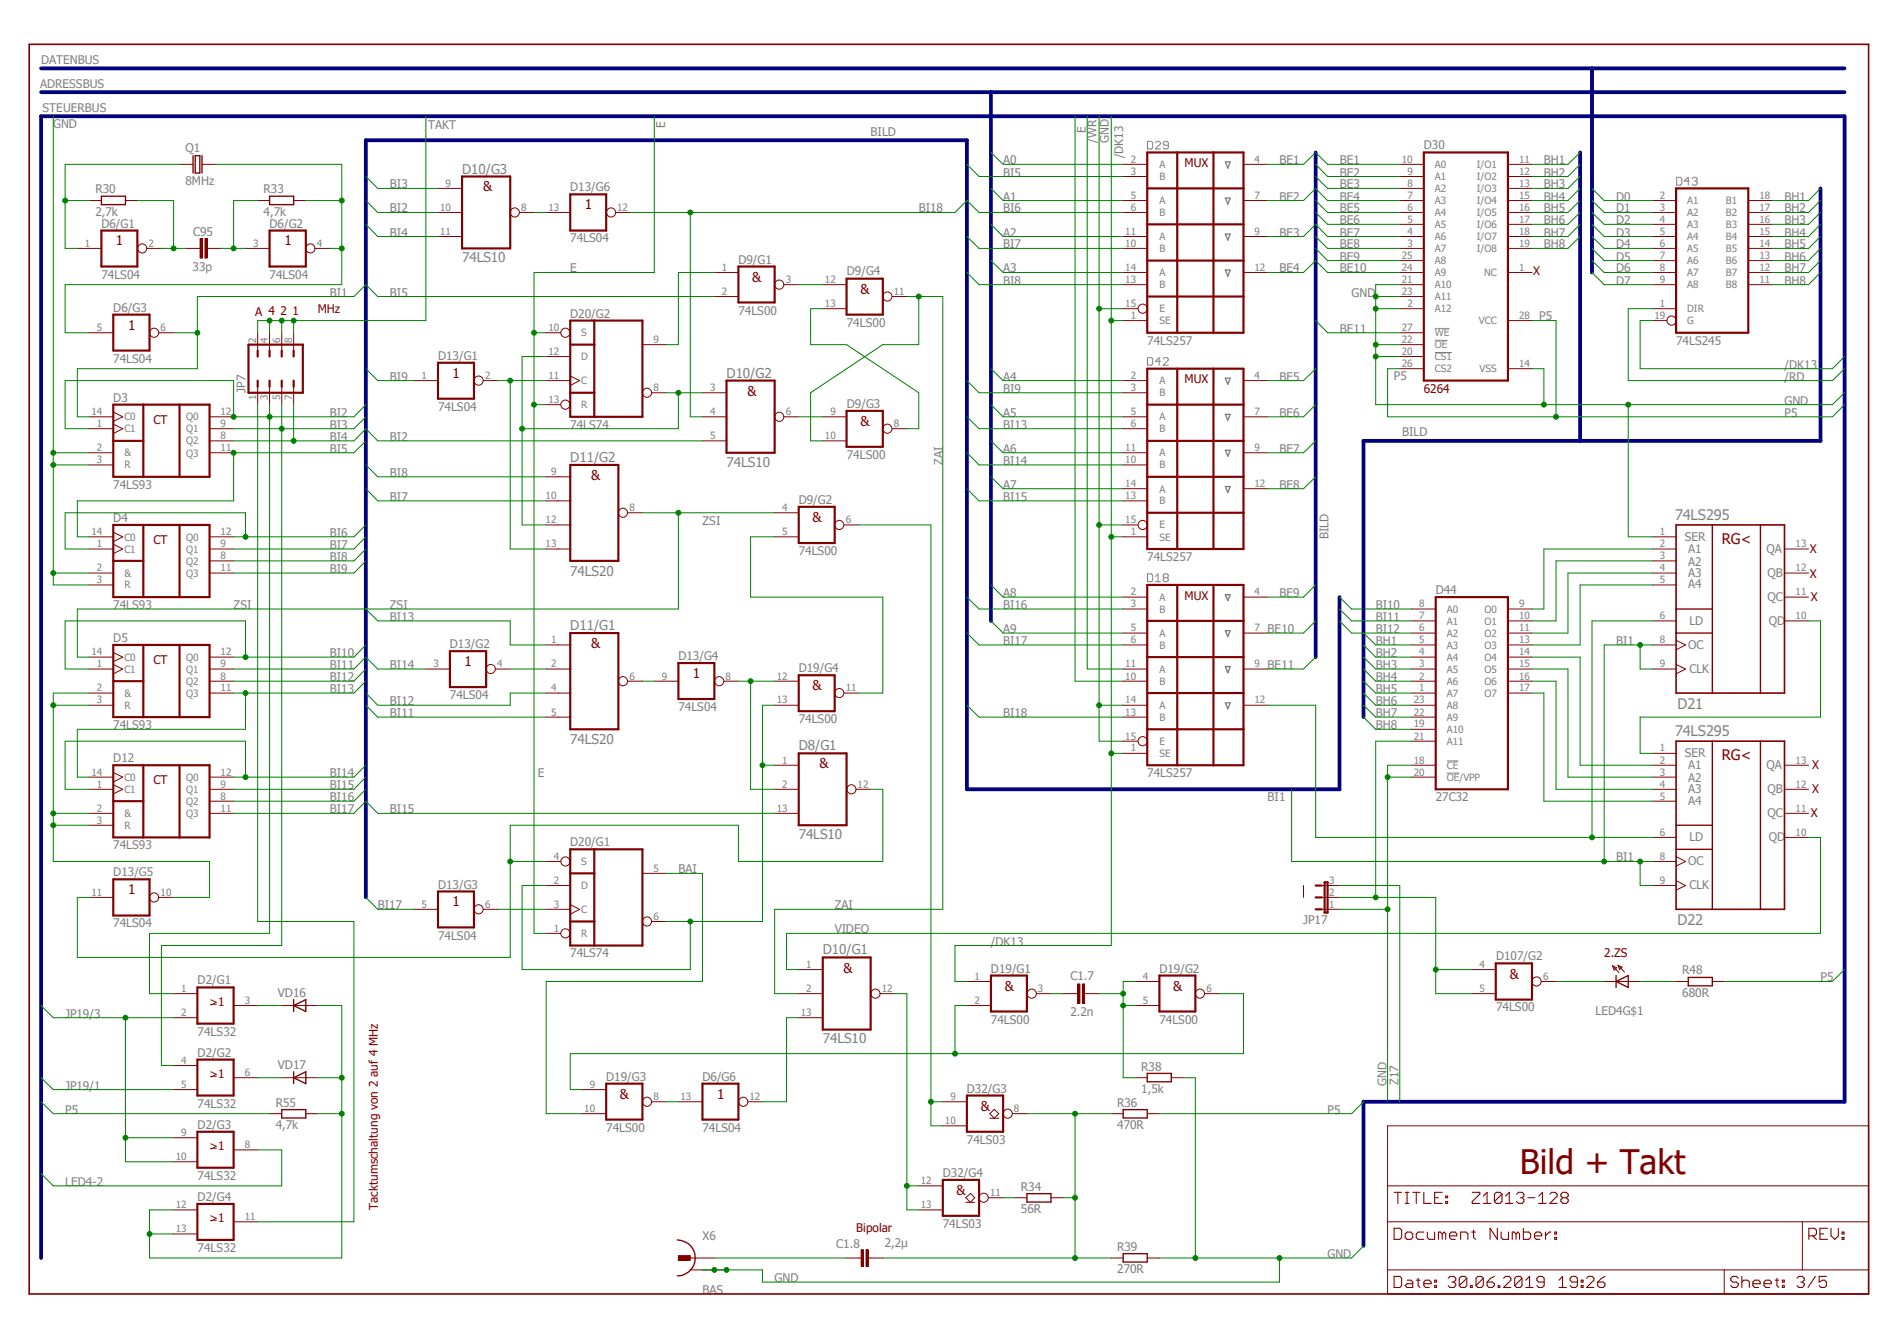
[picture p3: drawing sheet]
<svg xmlns="http://www.w3.org/2000/svg" width="297mm" height="210mm" viewBox="0 0 297 210" stroke-linecap="round" stroke-linejoin="round" font-family="sans-serif">
<defs><g id="words">
<text font-size="5.3" fill="#800000" x="238" y="183.8">Bild + Takt</text>
<g font-size="2.3" fill="#808080">
<text x="262.3" y="81.4">74LS295</text>
<text x="262.6" y="111">D21</text>
<text x="262.3" y="115.3">74LS295</text>
<text x="262.6" y="144.9">D22</text>
</g>
<g font-size="2.3" fill="#800000">
<text x="269.6" y="85.2">RG&lt;</text>
<text x="269.6" y="119.1">RG&lt;</text>
</g>
<g font-size="2.1" fill="#808080">
<text x="72.3" y="27.2">D10/G3</text>
<text x="72.3" y="41.1">74LS10</text>
<text x="113.7" y="59.1">D10/G2</text>
<text x="89.3" y="72.3">D11/G2</text>
<text x="113.7" y="73.1">74LS10</text>
<text x="89.3" y="90.2">74LS20</text>
<text x="89.3" y="98.7">D11/G1</text>
<text x="89.3" y="116.5">74LS20</text>
<text x="125.1" y="117.5">D8/G1</text>
<text x="125.1" y="131.4">74LS10</text>
<text x="128.8" y="149.5">D10/G1</text>
<text x="128.8" y="163.4">74LS10</text>
</g>
<g font-size="2.1" fill="#800000">
<text x="75.6" y="30">&amp;</text>
<text x="91.6" y="32.8">1</text>
<text x="18.2" y="38.4">1</text>
<text x="44.5" y="38.4">1</text>
<text x="117.8" y="44.1">&amp;</text>
<text x="134.7" y="46">&amp;</text>
<text x="20.1" y="51.6">1</text>
<text x="70.9" y="59.1">1</text>
<text x="117.1" y="62">&amp;</text>
<text x="134.7" y="66.7">&amp;</text>
<text x="92.6" y="75.1">&amp;</text>
<text x="127.2" y="81.7">&amp;</text>
<text x="92.6" y="101.5">&amp;</text>
<text x="72.7" y="104.3">1</text>
<text x="108.5" y="106.2">1</text>
<text x="127.2" y="108.1">&amp;</text>
<text x="128.3" y="120.3">&amp;</text>
<text x="20.1" y="140.1">1</text>
<text x="70.9" y="141.9">1</text>
<text x="132.1" y="152.3">&amp;</text>
<text x="157.3" y="155.2">&amp;</text>
<text x="183.7" y="155.2">&amp;</text>
<text x="236.4" y="153.2">&amp;</text>
<text x="97.1" y="172.1">&amp;</text>
<text x="112.3" y="172.1">1</text>
<text x="153.5" y="173.9">&amp;</text>
<text x="149.8" y="187.1">&amp;</text>
</g>
<g font-size="1.9" fill="#808080">
<text x="6.4" y="9.9">DATENBUS</text>
<text x="6.3" y="13.7">ADRESSBUS</text>
<text x="6.6" y="17.5">STEUERBUS</text>
<text x="8.3" y="20.1">GND</text>
<text x="29" y="23.9">Q1</text>
<text x="67.1" y="20.3">TAKT</text>
<text x="104.1" y="20.1" transform="rotate(-90 104.1 20.1)">E</text>
<text x="136.3" y="21.3">BILD</text>
<text x="170" y="20.9" transform="rotate(-90 170 20.9)">E</text>
<text x="171.7" y="22.4" transform="rotate(-90 171.7 22.4)">/WR</text>
<text x="173.6" y="22.4" transform="rotate(-90 173.6 22.4)">GND</text>
<text x="222.9" y="23.4">D30</text>
<text x="29" y="29">8MHz</text>
<text x="61" y="29.5">BI3</text>
<text x="89.3" y="30">D13/G6</text>
<text x="157.1" y="27.6">BI5</text>
<text x="157.1" y="25.7">A0</text>
<text x="175.8" y="24.8" transform="rotate(-90 175.8 24.8)">/DK13</text>
<text x="200.3" y="25.7">BE1</text>
<text x="209.8" y="27.6">BE2</text>
<text x="209.8" y="29.5">BE3</text>
<text x="209.8" y="25.7">BE1</text>
<text x="241.7" y="25.7">BH1</text>
<text x="241.7" y="27.6">BH2</text>
<text x="241.7" y="29.5">BH3</text>
<text x="14.9" y="33.8">2,7k</text>
<text x="14.9" y="30.3">R30</text>
<text x="15.9" y="35.6">D6/G1</text>
<text x="41.3" y="30.3">R33</text>
<text x="41.3" y="33.8">4,7k</text>
<text x="42.2" y="35.6">D6/G2</text>
<text x="61" y="33.3">BI2</text>
<text x="143.8" y="33.3">BI18</text>
<text x="157.1" y="33.3">BI6</text>
<text x="157.1" y="31.4">A1</text>
<text x="200.3" y="31.4">BE2</text>
<text x="209.8" y="31.4">BE4</text>
<text x="209.8" y="33.3">BE5</text>
<text x="209.8" y="35.1">BE6</text>
<text x="241.7" y="31.4">BH4</text>
<text x="241.7" y="33.3">BH5</text>
<text x="241.7" y="35.1">BH6</text>
<text x="253" y="31.4">D0</text>
<text x="253" y="33.3">D1</text>
<text x="253" y="35.1">D2</text>
<text x="279.4" y="31.4">BH1</text>
<text x="279.4" y="33.3">BH2</text>
<text x="279.4" y="35.1">BH3</text>
<text x="30.2" y="37">C95</text>
<text x="61" y="37">BI4</text>
<text x="89.3" y="38">74LS04</text>
<text x="115.6" y="41.3">D9/G1</text>
<text x="157.1" y="38.9">BI7</text>
<text x="157.1" y="37">A2</text>
<text x="200.3" y="37">BE3</text>
<text x="209.8" y="37">BE7</text>
<text x="209.8" y="38.9">BE8</text>
<text x="209.8" y="40.8">BE9</text>
<text x="241.7" y="37">BH7</text>
<text x="241.7" y="38.9">BH8</text>
<text x="253" y="37">D3</text>
<text x="253" y="38.9">D4</text>
<text x="253" y="40.8">D5</text>
<text x="279.4" y="37">BH4</text>
<text x="279.4" y="38.9">BH5</text>
<text x="279.4" y="40.8">BH6</text>
<text x="15.9" y="43.6">74LS04</text>
<text x="30.1" y="42.4">33p</text>
<text x="42.2" y="43.6">74LS04</text>
<text x="51.6" y="46.4">BI1</text>
<text x="61" y="46.4">BI5</text>
<text x="89.3" y="42.7">E</text>
<text x="132.6" y="43.1">D9/G4</text>
<text x="157.1" y="44.6">BI8</text>
<text x="157.1" y="42.7">A3</text>
<text x="200.3" y="42.7">BE4</text>
<text x="209.8" y="42.7">BE10</text>
<text x="211.6" y="46.4">GND</text>
<text x="253" y="42.7">D6</text>
<text x="253" y="44.6">D7</text>
<text x="279.4" y="42.7">BH7</text>
<text x="279.4" y="44.6">BH8</text>
<text x="17.7" y="48.8">D6/G3</text>
<text x="89.3" y="49.7">D20/G2</text>
<text x="115.6" y="49.3">74LS00</text>
<text x="132.6" y="51.1">74LS00</text>
<text x="179.6" y="54">74LS257</text>
<text x="209.8" y="52.1">BE11</text>
<text x="241" y="50">P5</text>
<text x="262.4" y="54">74LS245</text>
<text x="17.7" y="56.8">74LS04</text>
<text x="61" y="59.6">BI9</text>
<text x="68.6" y="56.3">D13/G1</text>
<text x="157.1" y="59.6">A4</text>
<text x="200.3" y="59.6">BE5</text>
<text x="218.2" y="59.4">P5</text>
<text x="279.4" y="57.7">/DK13</text>
<text x="279.4" y="59.6">/RD</text>
<text x="17.7" y="62.9">D3</text>
<text x="38.4" y="61.5" transform="rotate(-90 38.4 61.5)">JP7</text>
<text x="51.6" y="65.3">BI2</text>
<text x="68.6" y="64.3">74LS04</text>
<text x="132.6" y="63.8">D9/G3</text>
<text x="157.1" y="61.5">BI9</text>
<text x="157.1" y="65.3">A5</text>
<text x="200.3" y="65.3">BE6</text>
<text x="279.4" y="63.4">GND</text>
<text x="279.4" y="65.3">P5</text>
<text x="51.6" y="67.1">BI3</text>
<text x="51.6" y="69">BI4</text>
<text x="51.6" y="70.9">BI5</text>
<text x="61" y="69">BI2</text>
<text x="89.3" y="67.1">74LS74</text>
<text x="132.6" y="71.8">74LS00</text>
<text x="157.1" y="67.1">BI13</text>
<text x="157.1" y="70.9">A6</text>
<text x="200.3" y="70.9">BE7</text>
<text x="219.5" y="68.3">BILD</text>
<text x="17.7" y="76.6">74LS93</text>
<text x="61" y="74.7">BI8</text>
<text x="147.6" y="72.8" transform="rotate(-90 147.6 72.8)">ZAI</text>
<text x="157.1" y="72.8">BI14</text>
<text x="157.1" y="76.6">A7</text>
<text x="200.3" y="76.6">BE8</text>
<text x="17.7" y="81.7">D4</text>
<text x="61" y="78.4">BI7</text>
<text x="110" y="82.2">ZSI</text>
<text x="125.1" y="78.9">D9/G2</text>
<text x="157.1" y="78.4">BI15</text>
<text x="51.6" y="84.1">BI6</text>
<text x="51.6" y="86">BI7</text>
<text x="51.6" y="87.8">BI8</text>
<text x="51.6" y="89.7">BI9</text>
<text x="125.1" y="86.9">74LS00</text>
<text x="179.6" y="87.8">74LS257</text>
<text x="208" y="84.5" transform="rotate(-90 208 84.5)">BILD</text>
<text x="263.8" y="84.7">SER</text>
<text x="264.3" y="86.5">A1</text>
<text x="264.3" y="88.6">A2</text>
<text x="276.6" y="86.5">QA</text>
<text x="17.7" y="95.4">74LS93</text>
<text x="36.6" y="95.4">ZSI</text>
<text x="61.1" y="95.4">ZSI</text>
<text x="157.1" y="95.4">BI16</text>
<text x="157.1" y="93.5">A8</text>
<text x="200.3" y="93.5">BE9</text>
<text x="215.4" y="95.4">BI10</text>
<text x="224.8" y="93">D44</text>
<text x="264.3" y="90.3">A3</text>
<text x="264.3" y="92.2">A4</text>
<text x="276.7" y="90.3">QB</text>
<text x="276.7" y="94.1">QC</text>
<text x="17.7" y="100.5">D5</text>
<text x="61" y="97.3">BI13</text>
<text x="70.4" y="101.5">D13/G2</text>
<text x="157.1" y="101">BI17</text>
<text x="157.1" y="99.1">A9</text>
<text x="198.5" y="99.1">BE10</text>
<text x="215.4" y="97.3">BI11</text>
<text x="215.4" y="99.1">BI12</text>
<text x="215.4" y="101">BH1</text>
<text x="253" y="101">BI1</text>
<text x="264.3" y="101.6">OC</text>
<text x="264.5" y="97.8">LD</text>
<text x="276.9" y="97.8">QD</text>
<text x="51.6" y="102.9">BI10</text>
<text x="51.6" y="104.8">BI11</text>
<text x="51.6" y="106.7">BI12</text>
<text x="61" y="104.8">BI14</text>
<text x="106.2" y="103.4">D13/G4</text>
<text x="125.1" y="105.2">D19/G4</text>
<text x="198.5" y="104.8">BE11</text>
<text x="215.4" y="102.9">BH2</text>
<text x="215.4" y="104.8">BH3</text>
<text x="215.4" y="106.7">BH4</text>
<text x="264.5" y="105.4">CLK</text>
<text x="51.6" y="108.5">BI13</text>
<text x="61" y="112.3">BI11</text>
<text x="61" y="110.4">BI12</text>
<text x="70.4" y="109.5">74LS04</text>
<text x="106.2" y="111.4">74LS04</text>
<text x="125.1" y="113.2">74LS00</text>
<text x="157.1" y="112.3">BI18</text>
<text x="215.4" y="108.5">BH5</text>
<text x="215.4" y="110.4">BH6</text>
<text x="215.4" y="112.3">BH7</text>
<text x="17.7" y="114.2">74LS93</text>
<text x="17.7" y="119.4">D12</text>
<text x="215.4" y="114.2">BH8</text>
<text x="263.8" y="118.5">SER</text>
<text x="51.6" y="121.7">BI14</text>
<text x="51.6" y="123.6">BI15</text>
<text x="51.6" y="125.5">BI16</text>
<text x="84.2" y="121.7">E</text>
<text x="179.6" y="121.7">74LS257</text>
<text x="198.5" y="125.5">BI1</text>
<text x="224.8" y="125.5">27C32</text>
<text x="264.3" y="120.4">A1</text>
<text x="264.3" y="122.5">A2</text>
<text x="264.3" y="124.2">A3</text>
<text x="276.6" y="120.4">QA</text>
<text x="276.7" y="124.2">QB</text>
<text x="51.6" y="127.4">BI17</text>
<text x="61" y="127.4">BI15</text>
<text x="264.3" y="126.1">A4</text>
<text x="264.5" y="131.7">LD</text>
<text x="276.7" y="127.9">QC</text>
<text x="276.9" y="131.7">QD</text>
<text x="17.7" y="133">74LS93</text>
<text x="17.7" y="137.2">D13/G5</text>
<text x="89.3" y="132.5">D20/G1</text>
<text x="106.2" y="136.8">BAI</text>
<text x="253" y="134.9">BI1</text>
<text x="264.3" y="135.5">OC</text>
<text x="59.1" y="142.4">BI17</text>
<text x="68.6" y="139.1">D13/G3</text>
<text x="130.7" y="142.4">ZAI</text>
<text x="264.5" y="139.2">CLK</text>
<text x="17.7" y="145.2">74LS04</text>
<text x="68.6" y="147.2">74LS04</text>
<text x="89.3" y="149.9">74LS74</text>
<text x="130.7" y="146.2">VIDEO</text>
<text x="155.2" y="148.1">/DK13</text>
<text x="204" y="144.7">JP17</text>
<text x="30.9" y="154.2">D2/G1</text>
<text x="155.2" y="152.3">D19/G1</text>
<text x="167.6" y="153.5">C1.7</text>
<text x="181.5" y="152.3">D19/G2</text>
<text x="234.2" y="150.4">D107/G2</text>
<text x="263.4" y="152.6">R48</text>
<text x="285" y="153.7">P5</text>
<text x="10.2" y="159.4">JP19/3</text>
<text x="43.5" y="156.2">VD16</text>
<text x="155.2" y="160.3">74LS00</text>
<text x="167.6" y="159.1">2.2n</text>
<text x="181.5" y="160.3">74LS00</text>
<text x="234.2" y="158.4">74LS00</text>
<text x="249.8" y="159">LED4G$1</text>
<text x="263.4" y="156.2">680R</text>
<text x="30.9" y="162.2">74LS32</text>
<text x="30.9" y="165.5">D2/G2</text>
<text x="43.5" y="167.5">VD17</text>
<text x="178.7" y="167.7">R38</text>
<text x="10.2" y="170.6">JP19/1</text>
<text x="30.9" y="173.5">74LS32</text>
<text x="43.2" y="173.3">R55</text>
<text x="94.9" y="169.2">D19/G3</text>
<text x="110" y="169.2">D6/G6</text>
<text x="151.4" y="171.1">D32/G3</text>
<text x="174.9" y="173.3">R36</text>
<text x="178.7" y="171.2">1,5k</text>
<text x="217.1" y="170.1" transform="rotate(-90 217.1 170.1)">GND</text>
<text x="218.9" y="169.9" transform="rotate(-90 218.9 169.9)">Z17</text>
<text x="10.2" y="174.4">P5</text>
<text x="30.9" y="176.8">D2/G3</text>
<text x="43.2" y="176.9">4,7k</text>
<text x="94.9" y="177.2">74LS00</text>
<text x="110" y="177.2">74LS04</text>
<text x="151.4" y="179.1">74LS03</text>
<text x="174.9" y="176.9">470R</text>
<text x="207.9" y="174.4">P5</text>
<text x="10.2" y="185.7">LED4-2</text>
<text x="30.9" y="184.8">74LS32</text>
<text x="147.6" y="184.3">D32/G4</text>
<text x="30.9" y="188.1">D2/G4</text>
<text x="159.9" y="190">56R</text>
<text x="159.9" y="186.5">R34</text>
<text x="30.9" y="196">74LS32</text>
<text x="110" y="194.2">X6</text>
<text x="130.9" y="195.5">C1.8</text>
<text x="138.5" y="195.3">2,2µ</text>
<text x="147.6" y="192.3">74LS03</text>
<text x="174.9" y="195.9">R39</text>
<text x="207.9" y="197">GND</text>
<text x="110" y="202.6">BAS</text>
<text x="121.3" y="200.8">GND</text>
<text x="174.9" y="199.4">270R</text>
</g>
<g font-size="1.9" fill="#800000">
<text x="185.5" y="26.1">MUX</text>
<text x="240" y="43.1">X</text>
<text x="40" y="49.4">A 4</text>
<text x="43.9" y="49.3">2</text>
<text x="45.8" y="49.3">1</text>
<text x="49.7" y="49.1">MHz</text>
<text x="185.5" y="60">MUX</text>
<text x="222.9" y="61.5">6264</text>
<text x="24" y="66.4">CT</text>
<text x="24" y="85.2">CT</text>
<text x="283.3" y="86.5">X</text>
<text x="185.5" y="93.9">MUX</text>
<text x="283.3" y="90.5">X</text>
<text x="283.5" y="94.1">X</text>
<text x="24" y="104.1">CT</text>
<text x="24" y="122.9">CT</text>
<text x="283.7" y="120.4">X</text>
<text x="283.7" y="124.2">X</text>
<text x="283.5" y="127.9">X</text>
<text x="251.2" y="149.9">2.ZS</text>
<text x="32.8" y="157.5">&gt;1</text>
<text x="33" y="157.1">_</text>
<text x="32.8" y="168.8">&gt;1</text>
<text x="33" y="168.4">_</text>
<text x="33" y="179.7">_</text>
<text x="32.8" y="180.1">&gt;1</text>
<text x="32.8" y="191.3">&gt;1</text>
<text x="33" y="191">_</text>
<text x="59.1" y="189.5" transform="rotate(-90 59.1 189.5)">Tacktumschaltung von 2 auf 4 MHz</text>
<text x="134.1" y="192.9">Bipolar</text>
</g>
<g font-size="1.6" fill="#808080">
<text x="69.8" y="29.3">9</text>
<text x="177" y="25.5">2</text>
<text x="177" y="27.3">3</text>
<text x="181.5" y="26.3">A</text>
<text x="181.5" y="28.2">B</text>
<text x="196.4" y="25.5">4</text>
<text x="219.5" y="25.5">10</text>
<text x="220.3" y="27.3">9</text>
<text x="220.3" y="29.3">8</text>
<text x="224.7" y="26.3">A0</text>
<text x="224.7" y="28.2">A1</text>
<text x="231.2" y="26.3">I/O1</text>
<text x="231.2" y="28.2">I/O2</text>
<text x="237.8" y="25.5">11</text>
<text x="237.8" y="27.3">12</text>
<text x="237.8" y="29.3">13</text>
<text x="68.9" y="33">10</text>
<text x="81.6" y="33">8</text>
<text x="85.9" y="33">13</text>
<text x="96.6" y="33">12</text>
<text x="177" y="31.1">5</text>
<text x="177" y="33">6</text>
<text x="181.5" y="33.8">B</text>
<text x="181.5" y="32">A</text>
<text x="196.4" y="31.1">7</text>
<text x="220.3" y="31.1">7</text>
<text x="220.3" y="33">6</text>
<text x="220.3" y="34.9">5</text>
<text x="224.7" y="30.1">A2</text>
<text x="224.7" y="32">A3</text>
<text x="224.7" y="33.8">A4</text>
<text x="224.7" y="35.7">A5</text>
<text x="231.2" y="30.1">I/O3</text>
<text x="231.2" y="32">I/O4</text>
<text x="231.2" y="33.9">I/O5</text>
<text x="231.2" y="35.7">I/O6</text>
<text x="237.8" y="31.1">15</text>
<text x="237.8" y="33">16</text>
<text x="237.8" y="34.9">17</text>
<text x="259.9" y="31.1">2</text>
<text x="259.9" y="33">3</text>
<text x="259.9" y="34.9">4</text>
<text x="264.2" y="32">A1</text>
<text x="264.2" y="33.8">A2</text>
<text x="264.2" y="35.7">A3</text>
<text x="270.2" y="35.7">B3</text>
<text x="270.2" y="33.9">B2</text>
<text x="270.2" y="32">B1</text>
<text x="275.5" y="34.9">16</text>
<text x="275.5" y="33">17</text>
<text x="275.5" y="31.1">18</text>
<text x="13.3" y="38.7">1</text>
<text x="23.2" y="38.7">2</text>
<text x="39.6" y="38.7">3</text>
<text x="49.6" y="38.7">4</text>
<text x="68.9" y="36.8">11</text>
<text x="176.2" y="38.7">10</text>
<text x="176.2" y="36.8">11</text>
<text x="181.5" y="39.5">B</text>
<text x="181.5" y="37.6">A</text>
<text x="196.4" y="36.8">9</text>
<text x="219.5" y="40.6">25</text>
<text x="220.3" y="36.8">4</text>
<text x="220.3" y="38.7">3</text>
<text x="224.7" y="37.6">A6</text>
<text x="224.7" y="39.5">A7</text>
<text x="224.7" y="41.4">A8</text>
<text x="231.2" y="37.6">I/O7</text>
<text x="231.2" y="39.5">I/O8</text>
<text x="237.8" y="36.8">18</text>
<text x="237.8" y="38.7">19</text>
<text x="259.9" y="36.8">5</text>
<text x="259.9" y="38.7">6</text>
<text x="259.9" y="40.6">7</text>
<text x="264.2" y="37.6">A4</text>
<text x="264.2" y="39.5">A5</text>
<text x="264.2" y="41.4">A6</text>
<text x="270.2" y="41.4">B6</text>
<text x="270.2" y="39.5">B5</text>
<text x="270.2" y="37.6">B4</text>
<text x="275.5" y="40.6">13</text>
<text x="275.5" y="38.7">14</text>
<text x="275.5" y="36.8">15</text>
<text x="113" y="42.4">1</text>
<text x="113" y="46.2">2</text>
<text x="123" y="44.3">3</text>
<text x="129.2" y="44.3">12</text>
<text x="140" y="46.2">11</text>
<text x="176.2" y="44.3">13</text>
<text x="176.2" y="42.4">14</text>
<text x="181.5" y="45.1">B</text>
<text x="181.5" y="43.3">A</text>
<text x="196.4" y="42.4">12</text>
<text x="219.5" y="42.4">24</text>
<text x="219.5" y="44.3">21</text>
<text x="219.5" y="46.2">23</text>
<text x="224.7" y="43.3">A9</text>
<text x="224.7" y="45.1">A10</text>
<text x="224.7" y="47">A11</text>
<text x="232.4" y="43.3">NC</text>
<text x="237.8" y="42.4">1</text>
<text x="259.9" y="42.4">8</text>
<text x="259.9" y="44.3">9</text>
<text x="264.2" y="43.3">A7</text>
<text x="264.2" y="45.1">A8</text>
<text x="270.2" y="45.1">B8</text>
<text x="270.2" y="43.3">B7</text>
<text x="275.5" y="44.3">11</text>
<text x="275.5" y="42.4">12</text>
<text x="15.2" y="51.8">5</text>
<text x="25.1" y="51.8">6</text>
<text x="40.1" y="53.7" transform="rotate(-90 40.1 53.7)">2</text>
<text x="42" y="53.7" transform="rotate(-90 42 53.7)">4</text>
<text x="43.9" y="53.7" transform="rotate(-90 43.9 53.7)">6</text>
<text x="45.7" y="53.7" transform="rotate(-90 45.7 53.7)">8</text>
<text x="85.9" y="51.8">10</text>
<text x="91" y="52.7">S</text>
<text x="102.3" y="53.7">9</text>
<text x="129.2" y="48">13</text>
<text x="176.2" y="48">15</text>
<text x="177" y="50">1</text>
<text x="181.5" y="48.9">E</text>
<text x="181.5" y="50.8">SE</text>
<text x="219.5" y="51.8">27</text>
<text x="219.5" y="53.7">22</text>
<text x="220.3" y="48">2</text>
<text x="224.7" y="48.9">A12</text>
<text x="224.7" y="52.7">WE</text>
<text x="231.6" y="50.8">VCC</text>
<text x="237.8" y="50">28</text>
<text x="259" y="50">19</text>
<text x="259.9" y="48">1</text>
<text x="264.2" y="48.9">DIR</text>
<text x="264.2" y="50.8">G</text>
<text x="66" y="59.4">1</text>
<text x="75.9" y="59.4">2</text>
<text x="85.9" y="59.4">11</text>
<text x="85.9" y="55.6">12</text>
<text x="91" y="56.4">D</text>
<text x="177" y="59.4">2</text>
<text x="196.4" y="59.4">4</text>
<text x="219.5" y="55.6">20</text>
<text x="219.5" y="57.5">26</text>
<text x="224.7" y="54.5">OE</text>
<text x="224.7" y="56.4">CS1</text>
<text x="224.7" y="58.3">CS2</text>
<text x="231.6" y="58.3">VSS</text>
<text x="237.8" y="57.5">14</text>
<text x="14.3" y="65">14</text>
<text x="19.5" y="65.8">C0</text>
<text x="29.1" y="65.8">Q0</text>
<text x="34.5" y="65">12</text>
<text x="40.1" y="62.6" transform="rotate(-90 40.1 62.6)">1</text>
<text x="42" y="62.6" transform="rotate(-90 42 62.6)">3</text>
<text x="43.9" y="62.6" transform="rotate(-90 43.9 62.6)">5</text>
<text x="45.7" y="62.6" transform="rotate(-90 45.7 62.6)">7</text>
<text x="85.9" y="63.1">13</text>
<text x="91" y="60.2">C</text>
<text x="91" y="64">R</text>
<text x="102.3" y="61.3">8</text>
<text x="111.2" y="61.3">3</text>
<text x="111.2" y="65">4</text>
<text x="123" y="65">6</text>
<text x="130" y="65">9</text>
<text x="177" y="61.3">3</text>
<text x="177" y="65">5</text>
<text x="181.5" y="60.2">A</text>
<text x="181.5" y="62.1">B</text>
<text x="181.5" y="65.8">A</text>
<text x="196.4" y="65">7</text>
<text x="15.2" y="66.9">1</text>
<text x="15.2" y="70.7">2</text>
<text x="19.5" y="67.7">C1</text>
<text x="19.5" y="71.5">&amp;</text>
<text x="29.1" y="69.6">Q2</text>
<text x="29.1" y="67.7">Q1</text>
<text x="29.1" y="71.5">Q3</text>
<text x="34.5" y="68.7">8</text>
<text x="34.5" y="66.9">9</text>
<text x="34.5" y="70.7">11</text>
<text x="111.2" y="68.7">5</text>
<text x="129.2" y="68.7">10</text>
<text x="140" y="66.9">8</text>
<text x="176.2" y="70.7">11</text>
<text x="177" y="66.9">6</text>
<text x="181.5" y="67.7">B</text>
<text x="181.5" y="71.5">A</text>
<text x="196.4" y="70.7">9</text>
<text x="15.2" y="72.5">3</text>
<text x="19.5" y="73.4">R</text>
<text x="86.3" y="74.4">9</text>
<text x="176.2" y="72.5">10</text>
<text x="176.2" y="76.3">14</text>
<text x="181.5" y="73.4">B</text>
<text x="181.5" y="77.1">A</text>
<text x="196.4" y="76.3">12</text>
<text x="14.3" y="83.8">14</text>
<text x="34.5" y="83.8">12</text>
<text x="85.4" y="78.2">10</text>
<text x="85.4" y="82">12</text>
<text x="98.6" y="80.1">8</text>
<text x="122.5" y="80.1">4</text>
<text x="122.5" y="83.8">5</text>
<text x="132.4" y="82">6</text>
<text x="176.2" y="78.2">13</text>
<text x="176.2" y="82">15</text>
<text x="177" y="83.8">1</text>
<text x="181.5" y="79">B</text>
<text x="181.5" y="82.8">E</text>
<text x="259.9" y="83.8">1</text>
<text x="15.2" y="85.7">1</text>
<text x="15.2" y="89.5">2</text>
<text x="19.5" y="86.5">C1</text>
<text x="19.5" y="84.7">C0</text>
<text x="29.1" y="88.4">Q2</text>
<text x="29.1" y="86.5">Q1</text>
<text x="29.1" y="84.7">Q0</text>
<text x="34.5" y="87.6">8</text>
<text x="34.5" y="85.7">9</text>
<text x="34.5" y="89.5">11</text>
<text x="85.4" y="85.7">13</text>
<text x="181.5" y="84.7">SE</text>
<text x="259.9" y="85.7">2</text>
<text x="259.9" y="87.6">3</text>
<text x="259.9" y="89.5">4</text>
<text x="281.1" y="85.7">13</text>
<text x="281.1" y="89.5">12</text>
<text x="15.2" y="91.4">3</text>
<text x="19.5" y="90.3">&amp;</text>
<text x="19.5" y="92.2">R</text>
<text x="29.1" y="90.3">Q3</text>
<text x="177" y="93.2">2</text>
<text x="177" y="95.1">3</text>
<text x="181.5" y="94.1">A</text>
<text x="181.5" y="95.9">B</text>
<text x="196.4" y="93.2">4</text>
<text x="222.2" y="95.1">8</text>
<text x="226.5" y="95.9">A0</text>
<text x="232.4" y="96">O0</text>
<text x="237.8" y="95.1">9</text>
<text x="259.9" y="91.4">5</text>
<text x="281.1" y="93.2">11</text>
<text x="86.3" y="100.8">1</text>
<text x="177" y="98.9">5</text>
<text x="177" y="100.8">6</text>
<text x="181.5" y="101.6">B</text>
<text x="181.5" y="99.7">A</text>
<text x="196.4" y="98.9">7</text>
<text x="222.2" y="100.8">5</text>
<text x="222.2" y="98.9">6</text>
<text x="222.2" y="97">7</text>
<text x="226.5" y="101.6">A3</text>
<text x="226.5" y="99.7">A2</text>
<text x="226.5" y="97.8">A1</text>
<text x="232.4" y="97.8">O1</text>
<text x="232.4" y="99.7">O2</text>
<text x="232.4" y="101.6">O3</text>
<text x="237.8" y="97">10</text>
<text x="237.8" y="98.9">11</text>
<text x="237.8" y="100.8">13</text>
<text x="259.9" y="100.8">8</text>
<text x="259.9" y="97">6</text>
<text x="281.1" y="97">10</text>
<text x="14.3" y="102.7">14</text>
<text x="15.2" y="104.5">1</text>
<text x="19.5" y="105.4">C1</text>
<text x="19.5" y="103.5">C0</text>
<text x="29.1" y="107.2">Q2</text>
<text x="29.1" y="105.4">Q1</text>
<text x="29.1" y="103.5">Q0</text>
<text x="34.5" y="106.4">8</text>
<text x="34.5" y="104.5">9</text>
<text x="34.5" y="102.7">12</text>
<text x="67.9" y="104.5">3</text>
<text x="77.9" y="104.5">4</text>
<text x="86.3" y="104.5">2</text>
<text x="98.6" y="106.4">6</text>
<text x="103.6" y="106.4">9</text>
<text x="113.6" y="106.4">8</text>
<text x="121.6" y="106.4">12</text>
<text x="176.2" y="106.4">10</text>
<text x="176.2" y="104.5">11</text>
<text x="181.5" y="107.2">B</text>
<text x="181.5" y="105.4">A</text>
<text x="196.4" y="104.5">9</text>
<text x="222.2" y="106.4">2</text>
<text x="222.2" y="104.5">3</text>
<text x="222.2" y="102.7">4</text>
<text x="226.5" y="107.2">A6</text>
<text x="226.5" y="105.4">A5</text>
<text x="226.5" y="103.5">A4</text>
<text x="232.4" y="103.5">O4</text>
<text x="232.4" y="105.4">O5</text>
<text x="232.4" y="107.2">O6</text>
<text x="237.8" y="102.7">14</text>
<text x="237.8" y="104.5">15</text>
<text x="237.8" y="106.4">16</text>
<text x="259.9" y="104.5">9</text>
<text x="15.2" y="108.3">2</text>
<text x="15.2" y="110.2">3</text>
<text x="19.5" y="109.1">&amp;</text>
<text x="19.5" y="111">R</text>
<text x="29.1" y="109.1">Q3</text>
<text x="34.5" y="108.3">11</text>
<text x="86.3" y="108.3">4</text>
<text x="86.3" y="112.1">5</text>
<text x="121.6" y="110.2">13</text>
<text x="132.4" y="108.3">11</text>
<text x="176.2" y="112.1">13</text>
<text x="176.2" y="110.2">14</text>
<text x="181.5" y="112.9">B</text>
<text x="181.5" y="111">A</text>
<text x="196.4" y="110.2">12</text>
<text x="221.4" y="113.9">19</text>
<text x="221.4" y="112.1">22</text>
<text x="221.4" y="110.2">23</text>
<text x="222.2" y="108.3">1</text>
<text x="226.5" y="109.1">A7</text>
<text x="226.5" y="112.9">A9</text>
<text x="226.5" y="111">A8</text>
<text x="232.4" y="109.1">O7</text>
<text x="237.8" y="108.3">17</text>
<text x="122.5" y="119.6">1</text>
<text x="176.2" y="115.8">15</text>
<text x="177" y="117.7">1</text>
<text x="181.5" y="116.6">E</text>
<text x="181.5" y="118.5">SE</text>
<text x="221.4" y="119.6">18</text>
<text x="221.4" y="115.8">21</text>
<text x="226.5" y="114.8">A10</text>
<text x="226.5" y="116.6">A11</text>
<text x="259.9" y="119.6">2</text>
<text x="259.9" y="117.7">1</text>
<text x="281.1" y="119.6">13</text>
<text x="14.3" y="121.5">14</text>
<text x="15.2" y="123.4">1</text>
<text x="19.5" y="124.2">C1</text>
<text x="19.5" y="122.3">C0</text>
<text x="29.1" y="124.2">Q1</text>
<text x="29.1" y="122.3">Q0</text>
<text x="34.5" y="125.2">8</text>
<text x="34.5" y="123.4">9</text>
<text x="34.5" y="121.5">12</text>
<text x="122.5" y="123.4">2</text>
<text x="134.3" y="123.4">12</text>
<text x="221.4" y="121.5">20</text>
<text x="226.5" y="120.4">CE</text>
<text x="226.5" y="122.3">OE/VPP</text>
<text x="259.9" y="121.5">3</text>
<text x="259.9" y="123.4">4</text>
<text x="259.9" y="125.2">5</text>
<text x="281.1" y="123.4">12</text>
<text x="15.2" y="127.1">2</text>
<text x="15.2" y="129">3</text>
<text x="19.5" y="127.9">&amp;</text>
<text x="19.5" y="129.8">R</text>
<text x="29.1" y="126.1">Q2</text>
<text x="29.1" y="127.9">Q3</text>
<text x="34.5" y="127.1">11</text>
<text x="121.6" y="127.1">13</text>
<text x="259.9" y="130.9">6</text>
<text x="281.1" y="127.1">11</text>
<text x="281.1" y="130.9">10</text>
<text x="86.7" y="134.6">4</text>
<text x="91" y="135.5">S</text>
<text x="102.3" y="136.5">5</text>
<text x="259.9" y="134.6">8</text>
<text x="14.3" y="140.3">11</text>
<text x="25.1" y="140.3">10</text>
<text x="66" y="142.2">5</text>
<text x="75.9" y="142.2">6</text>
<text x="86.7" y="142.2">3</text>
<text x="86.7" y="138.4">2</text>
<text x="91" y="143">C</text>
<text x="91" y="139.2">D</text>
<text x="208.1" y="142.2">1</text>
<text x="208.1" y="140.3">2</text>
<text x="208.1" y="138.4">3</text>
<text x="259.9" y="138.4">9</text>
<text x="86.7" y="145.9">1</text>
<text x="91" y="146.8">R</text>
<text x="102.3" y="144.1">6</text>
<text x="28.4" y="155.3">1</text>
<text x="126.2" y="151.6">1</text>
<text x="126.2" y="155.3">2</text>
<text x="138" y="155.3">12</text>
<text x="152.6" y="153.5">1</text>
<text x="162.5" y="155.3">3</text>
<text x="178.9" y="153.5">4</text>
<text x="188.9" y="155.3">6</text>
<text x="231.6" y="151.6">4</text>
<text x="231.6" y="155.3">5</text>
<text x="241.6" y="153.5">6</text>
<text x="28.4" y="159.1">2</text>
<text x="38.3" y="157.2">3</text>
<text x="125.4" y="159.1">13</text>
<text x="152.6" y="157.2">2</text>
<text x="178.9" y="157.2">5</text>
<text x="28.4" y="166.6">4</text>
<text x="28.4" y="170.4">5</text>
<text x="38.3" y="168.5">6</text>
<text x="92.3" y="170.4">9</text>
<text x="102.3" y="172.3">8</text>
<text x="106.6" y="172.3">13</text>
<text x="117.3" y="172.3">12</text>
<text x="148.8" y="172.3">9</text>
<text x="28.4" y="177.9">9</text>
<text x="38.3" y="179.8">8</text>
<text x="91.5" y="174.2">10</text>
<text x="148" y="176">10</text>
<text x="158.7" y="174.2">8</text>
<text x="27.5" y="181.7">10</text>
<text x="144.2" y="185.5">12</text>
<text x="27.5" y="189.2">12</text>
<text x="38.3" y="191.1">11</text>
<text x="144.2" y="189.2">13</text>
<text x="155" y="187.3">11</text>
<text x="27.5" y="193">13</text>
</g>
</g></defs>
<path d="M4.2 6.7l288.7 196.5M292.9 6.7l-288.7 196.5" fill="none" stroke="#fff" stroke-width=".16"/>
<g fill="none" stroke="#808080" stroke-width=".16">
<path d="M179.7 22.1h.6l.2 .3v.8l-.2 .1h-.6zM180.9 22.4l.2-.3h.4l.2 .3v.1l-.8 .8h.8M182.9 22.7h-.6l-.2-.2 .2-.4h.4l.2 .3v.8l-.2 .1h-.4l-.2-.1M262.5 27.8h.6l.2 .2v.8l-.2 .2h-.6zM264.5 28.4h-.8l.6-.6v1.2M264.9 28l.2-.2h.4l.2 .2v.2l-.2 .2M265.3 28.4h.2M265.5 28.4l.2 .2v.2l-.2 .2h-.4l-.2-.2M179.7 56h.6l.2 .2v.8l-.2 .2h-.6zM181.7 56.6h-.8l.6-.6v1.2M182.1 56.2l.2-.2h.4l.2 .2v.2l-.8 .8h.8M224.7 51.4h2.2"/>
<path d="M224.7 53.3h2M224.7 55.2h2.6M179.7 89.9h.6l.2 .2v.8l-.2 .2h-.6zM180.9 91.1h.8M180.9 90.3l.4-.4v1.2M182.3 90.5l-.2-.2v-.2l.2-.2h.4l.2 .2v.2l-.2 .2M182.3 90.5l-.2 .2v.2l.2 .2h.4l.2-.2v-.2l-.2-.2M182.3 90.5h.4M226.5 119.2h1.8M226.5 121.1h2"/>
</g>
<path d="M191.9 25.4h.7l-.4 .9zM191.9 31h.7l-.4 1zM191.9 36.7h.7l-.4 .9zM191.9 42.3h.7l-.4 1zM191.9 59.2h.7l-.4 1zM191.9 64.9h.7l-.4 .9zM191.9 70.5h.7l-.4 1zM191.9 76.2h.7l-.4 .9zM191.9 93.1h.7l-.4 1zM191.9 98.8h.7l-.4 .9zM191.9 104.4h.7l-.4 1zM191.9 110.1h.7l-.4 .9z" fill="none" stroke="#808080" stroke-width=".21"/>
<g fill="none" stroke="#800000" stroke-width=".16">
<path d="M12.1 38.9h3.8M14 31.4h1.9M19.6 31.4h1.9M23 38.9h2.3M28.1 25.7h2.1M29 38.9h2.3M31.3 37.4h.4v3h-.4zM31.7 25.7h2M32.1 37.4h.3v3h-.3zM32.4 38.9h2.3M38.4 38.9h3.8M40.3 31.4h1.9"/>
<path d="M46 31.4h1.9M49.3 38.9h2.3M68.6 33.3h3.7M68.6 37h3.7M68.6 29.5h3.7M81.3 33.3h2.3M85.5 33.3h3.8M96.4 33.3h2.3M175.9 38.9h3.7M175.9 31.4h3.7M175.9 33.3h3.7M175.9 37h3.7"/>
<path d="M175.9 25.7h3.7M175.9 27.6h3.7M194.7 31.4h3.8M194.7 37h3.8M194.7 25.7h3.8M219.2 38.9h3.7M219.2 31.4h3.7M219.2 33.3h3.7M219.2 35.1h3.7M219.2 37h3.7M219.2 25.7h3.7M219.2 27.6h3.7"/>
<path d="M219.2 29.5h3.7M236.1 38.9h3.8M236.1 31.4h3.8M236.1 33.3h3.8M236.1 35.1h3.8M236.1 37h3.8M236.1 25.7h3.8M236.1 27.6h3.8M236.1 29.5h3.8M258.7 38.9h3.7M258.7 31.4h3.7M258.7 33.3h3.7"/>
<path d="M258.7 35.1h3.7M258.7 37h3.7M273.7 38.9h3.8M273.7 31.4h3.8M273.7 33.3h3.8M273.7 35.1h3.8M273.7 37h3.8M14 52.1h3.7M24.8 52.1h2.4M64.8 59.6h3.8M75.7 59.6h2.3M85.5 52.1h2.3"/>
<path d="M85.5 55.8h3.8M85.5 59.6h3.8M89.3 58.9l1.5 .7-1.5 .8M100.6 54h3.8M111.8 42.7h3.8M111.8 46.4h3.8M122.7 44.6h2.4M128.8 48.3h3.7M128.8 44.6h3.7M139.7 46.4h2.3M175.9 48.3h2.2M175.9 42.7h3.7"/>
<path d="M175.9 44.6h3.7M175.9 50.2h3.7M175.9 59.6h3.7M194.7 42.7h3.8M194.7 59.6h3.8M219.2 52.1h3.7M219.2 48.3h3.7M219.2 40.8h3.7M219.2 42.7h3.7M219.2 44.6h3.7M219.2 46.4h3.7M219.2 54h3.7"/>
<path d="M219.2 55.8h3.7M219.2 57.7h3.7M236.1 42.7h3.8M236.1 50.2h3.8M236.1 57.7h3.8M258.7 48.3h3.7M258.7 40.8h3.7M258.7 42.7h3.7M258.7 44.6h3.7M258.7 50.2h2.3M273.7 40.8h3.8M273.7 42.7h3.8"/>
<path d="M273.7 44.6h3.8M14 65.3h3.7M14 67.1h3.7M14 70.9h3.7M14 72.8h3.7M17.7 66.4l1.5 .7-1.5 .8M17.7 64.5l1.5 .8-1.5 .7M32.8 65.3h3.8M32.8 67.1h3.8M32.8 70.9h3.8M32.8 69h3.8M85.5 78.4h3.8"/>
<path d="M85.5 63.4h2.3M85.5 74.7h3.8M102 61.5h2.4M110 61.5h3.7M110 65.3h3.7M110 69h3.7M122.7 65.3h2.4M128.8 65.3h3.7M128.8 69h3.7M139.7 67.1h2.3M175.9 61.5h3.7M175.9 65.3h3.7"/>
<path d="M175.9 67.1h3.7M175.9 70.9h3.7M175.9 72.8h3.7M175.9 76.5h3.7M175.9 78.4h3.7M194.7 65.3h3.8M194.7 70.9h3.8M194.7 76.5h3.8M14 84.1h3.7M14 86h3.7M14 89.7h3.7M14 91.6h3.7"/>
<path d="M17.7 85.2l1.5 .8-1.5 .7M17.7 83.4l1.5 .7-1.5 .7M32.8 84.1h3.8M32.8 86h3.8M32.8 89.7h3.8M32.8 87.8h3.8M85.5 82.2h3.8M85.5 86h3.8M98.3 80.3h2.3M121.3 84.1h3.8M121.3 80.3h3.8M132.2 82.2h2.3"/>
<path d="M175.9 84.1h3.7M175.9 82.2h2.2M175.9 93.5h3.7M175.9 95.4h3.7M175.9 99.1h3.7M194.7 93.5h3.8M194.7 99.1h3.8M258.7 84.1h3.7M258.7 86h3.7M258.7 89.7h3.7M258.7 91.6h3.7M258.7 87.8h3.7"/>
<path d="M258.7 97.2h3.7M279.4 93.5h3.8M279.4 86h3.8M279.4 89.7h3.8M279.4 97.2h3.8M14 104.8h3.7M14 110.4h3.7M14 108.5h3.7M14 102.9h3.7M17.7 104.1l1.5 .7-1.5 .7M17.7 102.2l1.5 .7-1.5 .7M32.8 104.8h3.8"/>
<path d="M32.8 106.7h3.8M32.8 108.5h3.8M32.8 102.9h3.8M66.7 104.8h3.7M77.6 104.8h2.3M85.5 101h3.8M85.5 104.8h3.8M85.5 112.3h3.8M85.5 108.5h3.8M98.3 106.7h2.3M102.4 106.7h3.8M113.3 106.7h2.3"/>
<path d="M121.3 106.7h3.8M121.3 110.4h3.8M121.3 119.8h3.8M132.2 108.5h2.3M175.9 118h3.7M175.9 101h3.7M175.9 104.8h3.7M175.9 106.7h3.7M175.9 110.4h3.7M175.9 112.3h3.7M175.9 116.1h2.2M194.7 104.8h3.8"/>
<path d="M194.7 110.4h3.8M258.7 118h3.7M258.7 101h3.7M258.7 104.8h3.7M258.7 119.8h3.7M262.4 100.3l1.5 .7-1.5 .8M262.4 104.1l1.5 .7-1.5 .7M279.4 119.8h3.8M14 123.6h3.7M14 127.4h3.7M14 129.2h3.7M14 121.7h3.7"/>
<path d="M17.7 122.9l1.5 .7-1.5 .7M17.7 121l1.5 .7-1.5 .8M32.8 123.6h3.8M32.8 127.4h3.8M32.8 125.5h3.8M32.8 121.7h3.8M85.5 134.9h2.3M85.5 138.7h3.8M100.6 136.8h3.8M121.3 123.6h3.8M121.3 127.4h3.8M134 123.6h2.3"/>
<path d="M204.1 138.7v1.8M258.7 123.6h3.7M258.7 125.5h3.7M258.7 121.7h3.7M258.7 134.9h3.7M258.7 138.7h3.7M258.7 131.1h3.7M262.4 134.2l1.5 .7-1.5 .7M262.4 137.9l1.5 .8-1.5 .7M279.4 123.6h3.8M279.4 127.4h3.8M279.4 131.1h3.8"/>
<path d="M14 140.5h3.7M24.8 140.5h2.4M64.8 142.4h3.8M75.7 142.4h2.3M85.5 142.4h3.8M85.5 146.2h2.3M89.3 141.7l1.5 .7-1.5 .8M102 144.3h2.4M125.1 151.8h3.7M125.1 155.6h3.7M125.1 159.4h3.7M137.8 155.6h2.3"/>
<path d="M151.4 153.7h3.8M151.4 157.5h3.8M162.3 155.6h2.2M166.5 155.6h2.2M168.7 154.1h.4v3h-.4zM169.5 154.1h.3v3h-.3zM169.8 155.6h2.3M177.8 153.7h3.7M177.8 157.5h3.7M188.6 155.6h2.3M91.1 170.6h3.8M91.1 174.4h3.8"/>
<path d="M102 172.6h2.4M106.2 172.6h3.8M117.1 172.6h2.3M147.6 176.3h3.8M147.6 172.6h3.8M155 175.1h1.4M155.7 173.7l.7 .7-.7 .7-.7-.7zM158.5 174.4h2.3M174 174.4h1.9M177.8 168.8h1.8M179.6 174.4h1.9M183.4 168.8h1.9"/>
<path d="M217.3 176.3h75.3v26.3h-75.3zM132.5 197h2.3M134.8 195.7h.4v2.6h-.4zM135.6 195.7h.3v2.6h-.3zM136 197h2.2M143.8 185.7h3.8M143.8 189.5h3.8M151.2 188.3h1.4M151.2 187.6l.7-.7 .7 .7-.7 .7zM154.7 187.6h2.4M158.9 187.6h1.9M164.5 187.6h2"/>
<path d="M174 197h1.9M179.6 197h1.9M217.3 191.3h75.3M217.3 198.9h75.3M217.3 185.7h75.3M270 198.9v3.7M282.2 191.3v7.6"/>
<circle cx="22.3" cy="38.9" r=".72"/>
<circle cx="48.6" cy="38.9" r=".72"/>
<circle cx="80.6" cy="33.3" r=".72"/>
<circle cx="95.7" cy="33.3" r=".72"/>
<circle cx="24.1" cy="52.1" r=".72"/>
<circle cx="74.9" cy="59.6" r=".72"/>
<circle cx="88.5" cy="52.1" r=".72"/>
<circle cx="122" cy="44.6" r=".72"/>
<circle cx="138.9" cy="46.4" r=".72"/>
<circle cx="178.9" cy="48.3" r=".72"/>
<circle cx="261.7" cy="50.2" r=".72"/>
<circle cx="88.5" cy="63.4" r=".72"/>
<circle cx="101.3" cy="61.5" r=".72"/>
<circle cx="122" cy="65.3" r=".72"/>
<circle cx="138.9" cy="67.1" r=".72"/>
<circle cx="97.5" cy="80.3" r=".72"/>
<circle cx="131.4" cy="82.2" r=".72"/>
<circle cx="178.9" cy="82.2" r=".72"/>
<circle cx="76.8" cy="104.8" r=".72"/>
<circle cx="97.5" cy="106.7" r=".72"/>
<circle cx="112.6" cy="106.7" r=".72"/>
<circle cx="131.4" cy="108.5" r=".72"/>
<circle cx="178.9" cy="116.1" r=".72"/>
<circle cx="88.5" cy="134.9" r=".72"/>
<circle cx="133.3" cy="123.6" r=".72"/>
<circle cx="24.1" cy="140.5" r=".72"/>
<circle cx="74.9" cy="142.4" r=".72"/>
<circle cx="88.5" cy="146.2" r=".72"/>
<circle cx="101.3" cy="144.3" r=".72"/>
<circle cx="137.1" cy="155.6" r=".72"/>
<circle cx="161.5" cy="155.6" r=".72"/>
<circle cx="187.9" cy="155.6" r=".72"/>
<circle cx="101.3" cy="172.6" r=".72"/>
<circle cx="116.4" cy="172.6" r=".72"/>
<circle cx="157.8" cy="174.4" r=".72"/>
<circle cx="154" cy="187.6" r=".72"/>
</g>
<path d="M4.6 6.9h288v195.7h-288zM262.4 82.2h17v26.3h-17zM262.4 116.1h17v26.3h-17z" fill="none" stroke="#800000" stroke-width=".25"/>
<g fill="none" stroke="#800000" stroke-width=".17">
<path d="M218.3 192.4h.9l.3 .3v1.1l-.3 .3h-.9zM218.3 199.9h.9l.3 .3v1.1l-.3 .3h-.9zM218.3 186.7h1.2M218.9 186.7v1.8M220 193.3l.3-.3h.6l.3 .3v.5l-.3 .3h-.6l-.3-.3zM220 186.7h.6M220 188.5h.6M220.3 186.7v1.8M221.2 186.7h1.1M221.7 186.7v1.8M222.9 186.7v1.8h1.2M222.9 193h-.9l-.3 .3v.5l.3 .3h.9"/>
<path d="M223.5 193v.8l.3 .3h.8v-1.1M224.6 187.6h.6M225.8 186.7h-1.2v1.8h1.2M225.8 193.3l-.3-.3h-.3v1.1M225.8 193.3l.3-.3 .3 .3v.8M225.8 193.3v.8M226.4 188.2h.3v.3h-.3zM226.4 187.3h.3v.3h-.3zM226.9 193.5h1.2v-.2l-.3-.3h-.6l-.3 .3v.5l.3 .3h.6M228.7 194.1v-1.1h.8l.3 .3v.8M230.4 193h.6M230.5 186.7h1.2v.3l-1.2 1.2v.3h1.2"/>
<path d="M230.7 192.7v1.1l.3 .3M232.2 187.3l.6-.6v1.8M232.2 188.5h1.2M234 199.9l-.6 .3-.6 .6M234.4 192.4v1.7l-1.1-1.7v1.7M235 193v.8l.3 .3h.9v-1.1M235.2 187l-.3-.3h-.6l-.3 .3v1.2M235.2 187v1.2l-.3 .3h-.6l-.3-.3M235.2 187l-1.2 1.2M235.7 188.5h1.2M235.7 187.3l.6-.6v1.8M237.4 193.3l-.3-.3h-.3v1.1"/>
<path d="M237.4 193.3v.8M237.4 193.3l.3-.3 .2 .3v.8M237.4 187l.3-.3h.6l.3 .3v.3l-.3 .3M238 187.6h.3M238.3 187.6l.3 .3v.3l-.3 .3h-.6l-.3-.3M238.5 192.4v1.7h.9l.2-.3v-.5l-.2-.3h-.9M239.2 187.6h1.1M240.2 193.5h1.2v-.2l-.3-.3h-.6l-.3 .3v.5l.3 .3h.6M240.9 188.5h1.2M240.9 187.3l.6-.6v1.8M242 193v1.1M242.7 187l.3-.3h.5l.3 .3v.3l-1.1 1.2h1.1"/>
<path d="M242.8 193h-.2l-.6 .5M243.4 193.8h.3v.3h-.3zM243.4 193h.3v.3h-.3zM244.7 187.6l-.3-.3v-.3l.3-.3h.5l.3 .3v.3l-.3 .3M244.7 187.6l-.3 .3v.3l.3 .3h.5l.3-.3v-.3l-.3-.3M244.7 187.6h.5M251.3 199.9l-.6 .3-.6 .6M272.7 199.9v1.7M283.2 193.5h.9l.3-.2v-.6l-.3-.3h-.9v1.7M283.8 193.5l.6 .6M284.2 199.9l-1.1 1.7M284.9 193.3h.6"/>
<path d="M286 199.9h-1.2v.9l.6-.3h.3l.3 .3v.5l-.3 .3h-.6l-.3-.3M286.1 192.4h-1.2v1.7h1.2M286.7 192.4v1.1l.6 .6 .5-.6v-1.1M288.4 193.8h.3v.3h-.3zM288.4 193h.3v.3h-.3zM220.3 200.5h.6l.3 .3v.8h-.9l-.3-.3 .3-.3h.9M221.7 200.5h.6M222 200.2v1.1l.3 .3M222.9 201h1.2v-.2l-.3-.3h-.6l-.3 .3v.5l.3 .3h.6M224.6 201.3h.3v.3h-.3zM224.6 200.5h.3v.3h-.3zM226.7 200.2l.3-.3h.6l.3 .3v.3l-.3 .3"/>
<path d="M227.3 200.8h.3M227.6 200.8l.3 .2v.3l-.3 .3h-.6l-.3-.3M229.7 200.2v1.1l-.3 .3h-.6l-.3-.3M229.7 200.2l-.3-.3h-.6l-.3 .3v1.1M229.7 200.2l-1.2 1.1M230.2 201.3h.3v.3h-.3zM232.2 200.2v1.1l-.3 .3h-.5l-.3-.3M232.2 200.2l-.3-.3h-.5l-.3 .3v1.1M232.2 200.2l-1.1 1.1M232.8 200.8h.9l.3 .2v.3l-.3 .3h-.6l-.3-.3zM234.6 201.3h.2v.3h-.2zM235.4 200.2l.3-.3h.6l.3 .3v.3l-1.2 1.1h1.2"/>
<path d="M238.3 200.2v1.1l-.3 .3h-.6l-.2-.3M238.3 200.2l-.3-.3h-.6l-.2 .3v1.1M238.3 200.2l-1.1 1.1M238.9 201.6h1.1M238.9 200.5l.6-.6v1.7M241.8 200.8h-.9l-.3-.3v-.3l.3-.3h.6l.3 .3v1.1l-.3 .3h-.6l-.3-.3M244.1 201.6h1.1M244.1 200.5l.5-.6v1.7M247 200.8h-.9l-.3-.3v-.3l.3-.3h.6l.3 .3v1.1l-.3 .3h-.6l-.3-.3M247.6 201.3h.3v.3h-.3zM247.6 200.5h.3v.3h-.3zM248.4 200.2l.3-.3h.6l.3 .3v.3l-1.2 1.1h1.2"/>
<path d="M250.1 200.8h.9l.3 .2v.3l-.3 .3h-.6l-.3-.3zM272.2 200.2l-.3-.3h-.6l-.3 .3v.3l.3 .3h.6l.3 .2v.3l-.3 .3h-.6l-.3-.3M272.7 200.8l.3-.3h.6l.3 .3v.8M274.4 201h1.2v-.2l-.3-.3h-.6l-.3 .3v.5l.3 .3h.6M276.2 201h1.1v-.2l-.2-.3h-.6l-.3 .3v.5l.3 .3h.6M277.9 200.5h.6M278.2 200.2v1.1l.3 .3M279.1 201.3h.3v.3h-.3zM279.1 200.5h.3v.3h-.3zM281.3 200.2l.3-.3h.6l.3 .3v.3l-.3 .3M281.9 200.8h.3M282.2 200.8l.3 .2v.3l-.3 .3h-.6l-.3-.3"/>
</g>
<g fill="none" stroke="#800000" stroke-width=".34">
<path d="M15.9 36.1h5.6v5.6h-5.6zM31.5 37.4v3M32.3 37.4v3M42.2 36.1h5.7v5.6h-5.7zM72.3 27.6h7.6v11.3h-7.6zM89.3 30.4h5.6v5.7h-5.6zM179.6 23.9h15.1v28.2h-15.1zM179.6 29.5h15.1M179.6 35.1h15.1M184.3 23.9v28.2M190 23.9v28.2M222.9 23.9h13.2v35.7h-13.2z"/>
<path d="M262.4 29.5h11.3v22.6h-11.3zM17.7 49.3h5.7v5.6h-5.7zM68.6 56.8h5.6v5.6h-5.6zM89.3 50.2h11.3v15.1h-11.3zM89.3 54h3.7M93 50.2v15.1M113.7 59.6h7.6v11.3h-7.6zM115.6 41.7h5.7v5.7h-5.7zM132.5 43.6h5.7v5.7h-5.7zM179.6 57.7h15.1v28.3h-15.1zM179.6 40.8h15.1M179.6 46.4h15.1"/>
<path d="M184.3 57.7v28.3M190 57.7v28.3M17.7 63.4h15.1v11.3h-15.1zM17.7 69h4.7M22.4 63.4v11.3M28.1 63.4v11.3M89.3 72.8h7.5v15h-7.5zM89.3 61.5h3.7M125.1 79.4h5.6v5.6h-5.6zM132.5 64.3h5.7v5.7h-5.7zM179.6 63.4h15.1M179.6 69h15.1"/>
<path d="M179.6 74.7h15.1M17.7 82.2h15.1v11.3h-15.1zM17.7 87.8h4.7M22.4 82.2v11.3M28.1 82.2v11.3M89.3 99.1h7.5v15.1h-7.5zM179.6 91.6h15.1v28.2h-15.1zM179.6 80.3h15.1M179.6 97.2h15.1M184.3 91.6v28.2M190 91.6v28.2M17.7 101h15.1v11.3h-15.1z"/>
<path d="M17.7 119.8h15.1v11.3h-15.1zM17.7 106.7h4.7M22.4 101v11.3M22.4 119.8v11.3M28.1 101v11.3M28.1 119.8v11.3M70.4 102h5.7v5.6h-5.7zM106.2 103.8h5.6v5.7h-5.6zM125.1 105.7h5.6v5.7h-5.6zM125.1 118h7.4v11.2h-7.4zM179.6 102.9h15.1M179.6 108.5h15.1"/>
<path d="M179.6 114.2h15.1M17.7 137.7h5.7v5.7h-5.7zM17.7 125.5h4.7M68.6 139.6h5.6v5.6h-5.6zM89.3 133h11.3v15.1h-11.3zM89.3 136.8h3.7M93 133v15.1M89.3 144.3h3.7M128.8 149.9h7.5v11.3h-7.5zM155.2 152.8h5.6v5.6h-5.6zM168.9 154.1v3M169.6 154.1v3"/>
<path d="M181.5 152.8h5.7v5.6h-5.7zM94.9 169.7h5.7v5.6h-5.7zM110 169.7h5.6v5.6h-5.6zM151.4 171.6h5.7v5.6h-5.7zM135 195.7v2.6M135.8 195.7v2.6M147.6 184.8h5.7v5.6h-5.7z"/>
</g>
<g fill="none" stroke="#800000" stroke-width=".21">
<path d="M15.9 30.7h3.7v1.3h-3.7zM30.2 24.4v2.7M30.6 24.4h.7v2.7h-.7zM31.6 24.4v2.7M42.2 30.7h3.8v1.3h-3.8zM262.4 95.4h5.7M262.4 99.1h5.7M268.1 82.2v26.3M275.6 82.2v26.3M268.1 116.1v26.3M275.6 116.1v26.3M262.4 129.2h5.7"/>
<path d="M262.4 133h5.7M175.9 173.8h3.7v1.3h-3.7zM179.6 168.1h3.8v1.3h-3.8zM106 194.2a2.82 2.82 0 0 1 2.8 2.8 2.82 2.82 0 0 1-2.8 2.8M160.8 186.9h3.7v1.4h-3.7zM175.9 196.3h3.7v1.4h-3.7z"/>
</g>
<path d="M106.2 196.6h1.9v.8h-1.9z" fill-rule="evenodd" fill="#800000"/>
<g fill="none" stroke="#800000" stroke-width=".16">
<path d="M40.3 52.1v2.8M42.2 52.1v2.8M44.1 52.1v2.8M46 52.1v2.8M40.3 60.6v2.8M42.2 60.6v2.8M44.1 60.6v2.8M46 60.6v2.8M221 99.1h3.8M221 97.2h3.8M221 95.4h3.8M236.1 99.1h3.8"/>
<path d="M236.1 97.2h3.8M236.1 95.4h3.8M221 108.5h3.8M221 106.7h3.8M221 104.8h3.8M221 102.9h3.8M221 101h3.8M221 119.8h3.8M221 114.2h3.8M221 116.1h3.8M221 112.3h3.8M221 110.4h3.8"/>
<path d="M236.1 108.5h3.8M236.1 106.7h3.8M236.1 104.8h3.8M236.1 102.9h3.8M236.1 101h3.8M206.9 138.7h2.8M221 121.7h3.8M27.2 155.6h3.7M27.2 159.4h3.7M36.6 157.5h3.7M44.1 157.5h5.6M206.9 140.5h2.8"/>
<path d="M206.9 142.4h2.8M230.5 151.8h3.7M230.5 155.6h3.7M241.3 153.7h2.3M251.2 153.7h5.6M252.5 151.3l.6 .3-.4 .3zM252.5 151.3l1 1M253.3 151.2l1 1M253.3 151.2l.7 .3-.4 .3zM262.4 153.7h1.9M268.1 153.7h1.9M27.2 166.9h3.7"/>
<path d="M27.2 170.6h3.7M27.2 178.2h3.7M36.6 168.8h3.7M42.2 174.4h1.9M44.1 168.8h5.6M47.9 174.4h1.8M27.2 181.9h3.7M27.2 189.5h3.7M27.2 193.3h3.7M36.6 180.1h3.7M36.6 191.3h3.7M106.2 196.6h1.9v.8h-1.9z"/>
<path d="M108.1 197h3.7M108.1 198.9h5.6"/>
<circle cx="240.6" cy="153.7" r=".72"/>
</g>
<g fill="none" stroke="#800000" stroke-width=".34">
<path d="M38.9 54h8.5v7.5h-8.5zM40.3 54.9v.9M40.3 59.6v1M42.2 54.9v.9M42.2 59.6v1M44.1 54.9v.9M44.1 59.6v1M46 54.9v.9M46 59.6v1M224.8 93.5h11.3v30.1h-11.3zM206 138.7h.9M207.4 138.2h.5v4.7h-.5z"/>
<path d="M30.9 154.6h5.7v5.7h-5.7zM206 140.5h.9M206 142.4h.9M234.2 150.9h5.7v5.6h-5.7zM30.9 165.9h5.7v5.7h-5.7zM30.9 177.2h5.7v5.7h-5.7zM30.9 188.6h5.7v5.6h-5.7z"/>
</g>
<path d="M46 157.5l1.9-1v1.9zM46 156.5v1.9M253 153.7l1.9-.9v1.8zM253 152.8v1.8M264.3 153.1h3.8v1.3h-3.8zM44.1 173.8h3.8v1.3h-3.8zM46 167.9v1.8M46 168.8l1.9-.9v1.8z" fill="none" stroke="#800000" stroke-width=".21"/>
<path d="M6.4 10.7h282.4M6.4 14.4h282.4M155.2 14.4v82.8M249.3 10.7v32M206 23.9v79M247.4 23.9v45.1M285 29.5v39.5h-71.5v43.3M209.7 93.5v30.1h-58.3v-101.6h-94.1v118.5M213.5 195.1v-22.5h75.3v-154.4h-282.4v178.8" fill="none" stroke="#000080" stroke-width=".59"/>
<path d="M10.2 31.4h3.8M28.1 25.7h-17.9v13.2h1.9" fill="none" stroke="#008000" stroke-width=".16"/>
<circle cx="10.2" cy="31.4" r=".38" fill="#008000"/>
<g fill="none" stroke="#008000" stroke-width=".16">
<path d="M21.5 31.4h5.7v7.5M25.3 38.9h3.7"/>
<circle cx="10.2" cy="31.4" r=".38"/>
</g>
<circle cx="27.2" cy="38.9" r=".38" fill="#008000"/>
<g fill="none" stroke="#008000" stroke-width=".16">
<path d="M34.7 38.9h3.7M40.3 31.4h-3.7v7.5"/>
<circle cx="27.2" cy="38.9" r=".38"/>
</g>
<circle cx="36.6" cy="38.9" r=".38" fill="#008000"/>
<g fill="none" stroke="#008000" stroke-width=".16">
<path d="M33.7 25.7h19.8v18.9h-43.3v7.5h3.8M47.9 31.4h5.6M51.6 38.9h1.9"/>
<circle cx="36.6" cy="38.9" r=".38"/>
</g>
<circle cx="53.5" cy="31.4" r=".38" fill="#008000"/>
<circle cx="53.5" cy="31.4" r=".38" fill="none" stroke="#008000" stroke-width=".16"/>
<circle cx="53.5" cy="38.9" r=".38" fill="#008000"/>
<g fill="none" stroke="#008000" stroke-width=".16">
<path d="M27.2 52.1h3.7M57.3 44.6l-1.9 1.8h-24.5v11.3h-18.8v7.6h1.9"/>
<circle cx="53.5" cy="38.9" r=".38"/>
</g>
<circle cx="30.9" cy="52.1" r=".38" fill="#008000"/>
<g fill="none" stroke="#008000" stroke-width=".16">
<path d="M256.8 101v3.8h1.9M258.7 101h-7.5v33.9M202.2 123.6v11.3h56.5M256.8 134.9v3.8h1.9"/>
<circle cx="30.9" cy="52.1" r=".38"/>
</g>
<circle cx="256.8" cy="134.9" r=".38" fill="#008000"/>
<circle cx="256.8" cy="134.9" r=".38" fill="none" stroke="#008000" stroke-width=".16"/>
<circle cx="256.8" cy="101" r=".38" fill="#008000"/>
<circle cx="256.8" cy="101" r=".38" fill="none" stroke="#008000" stroke-width=".16"/>
<circle cx="251.2" cy="134.9" r=".38" fill="#008000"/>
<g fill="none" stroke="#008000" stroke-width=".16">
<path d="M57.3 63.4l-1.9 1.9h-18.8v-5.7h-26.4v7.5h3.8"/>
<circle cx="251.2" cy="134.9" r=".38"/>
</g>
<circle cx="36.6" cy="65.3" r=".38" fill="#008000"/>
<circle cx="36.6" cy="65.3" r=".38" fill="none" stroke="#008000" stroke-width=".16"/>
<circle cx="42.2" cy="65.3" r=".38" fill="#008000"/>
<g fill="none" stroke="#008000" stroke-width=".16">
<path d="M57.3 31.4l1.8 1.9h9.5M42.2 63.4v82.8h-18.8v9.4h3.8M57.3 67.1l1.8 1.9h50.9M57.3 65.3l-1.9 1.8h-18.8"/>
<circle cx="42.2" cy="65.3" r=".38"/>
</g>
<circle cx="44.1" cy="67.1" r=".38" fill="#008000"/>
<g fill="none" stroke="#008000" stroke-width=".16">
<path d="M57.3 27.6l1.8 1.9h9.5M44.1 63.4v84.7h-18.8v18.8h1.9M46 63.4v5.6M57.3 67.1l-1.9 1.9h-18.8"/>
<circle cx="44.1" cy="67.1" r=".38"/>
</g>
<circle cx="46" cy="69" r=".38" fill="#008000"/>
<g fill="none" stroke="#008000" stroke-width=".16">
<path d="M57.3 35.1l1.8 1.9h9.5M57.3 69l-1.9 1.9h-18.8v7.5h-24.5v5.7h1.9"/>
<circle cx="46" cy="69" r=".38"/>
</g>
<circle cx="36.6" cy="70.9" r=".38" fill="#008000"/>
<g fill="none" stroke="#008000" stroke-width=".16">
<path d="M151.4 25.7l1.9 1.9h22.6M57.3 44.6l1.8 1.8h52.7M38.4 84.1v-3.8h-28.2v5.7h3.8M57.3 82.2l-1.9 1.9h-18.8"/>
<circle cx="36.6" cy="70.9" r=".38"/>
</g>
<circle cx="38.4" cy="84.1" r=".38" fill="#008000"/>
<g fill="none" stroke="#008000" stroke-width=".16">
<path d="M151.4 31.4l1.9 1.9h22.6M151.4 37l1.9 1.9h22.6M57.3 57.7l1.8 1.9h5.7M151.4 42.7l1.9 1.9h22.6M151.4 59.6l1.9 1.9h22.6M57.3 76.5l1.8 1.9h26.4M57.3 72.8l1.8 1.9h26.4M57.3 84.1l-1.9 1.9h-18.8M57.3 86l-1.9 1.8h-18.8M57.3 87.8l-1.9 1.9h-18.8M38.4 102.9v-5.7h-28.2v7.6h3.8M57.3 101l-1.9 1.9h-18.8"/>
<circle cx="38.4" cy="84.1" r=".38"/>
</g>
<circle cx="38.4" cy="102.9" r=".38" fill="#008000"/>
<g fill="none" stroke="#008000" stroke-width=".16">
<path d="M209.7 93.5l1.9 1.9h9.4M209.7 95.4l1.9 1.8h9.4M209.7 97.2l1.9 1.9h9.4M38.4 108.5v5.7h-26.3v7.5h1.9M57.3 102.9l-1.9 1.9h-18.8M57.3 110.4l1.8 1.9h26.4M57.3 104.8l-1.9 1.9h-18.8M57.3 108.5l1.8 1.9h20.8v-1.9h5.6M57.3 106.7l-1.9 1.8h-18.8"/>
<circle cx="38.4" cy="102.9" r=".38"/>
</g>
<circle cx="38.4" cy="108.5" r=".38" fill="#008000"/>
<g fill="none" stroke="#008000" stroke-width=".16">
<path d="M151.4 65.3l1.9 1.8h22.6M57.3 95.4l1.8 1.8h20.8v3.8h5.6M57.3 119.8l-1.9 1.9h-18.8M38.4 121.7v-5.6h-28.2v7.5h3.8"/>
<circle cx="38.4" cy="108.5" r=".38"/>
</g>
<circle cx="38.4" cy="121.7" r=".38" fill="#008000"/>
<g fill="none" stroke="#008000" stroke-width=".16">
<path d="M151.4 70.9l1.9 1.9h22.6M151.4 76.5l1.9 1.9h22.6M151.4 93.5l1.9 1.9h22.6M151.4 99.1l1.9 1.9h22.6M8.3 110.4h5.7M14 108.5h-5.7v26.4h24.5v5.6h-5.6M57.3 102.9l1.8 1.9h7.6M8.3 127.4h5.7M8.3 129.2h5.7M36.6 127.4h18.8l1.9-1.9 1.8 1.9h62.2M57.3 121.7l-1.9 1.9h-18.8M57.3 123.6l-1.9 1.9h-18.8"/>
<path d="M57.3 140.5l1.8 1.9h5.7"/>
<circle cx="38.4" cy="121.7" r=".38"/>
</g>
<circle cx="8.3" cy="110.4" r=".38" fill="#008000"/>
<circle cx="8.3" cy="110.4" r=".38" fill="none" stroke="#008000" stroke-width=".16"/>
<circle cx="8.3" cy="127.4" r=".38" fill="#008000"/>
<circle cx="8.3" cy="127.4" r=".38" fill="none" stroke="#008000" stroke-width=".16"/>
<circle cx="8.3" cy="129.2" r=".38" fill="#008000"/>
<g fill="none" stroke="#008000" stroke-width=".16">
<path d="M8.3 18.2v73.4h5.7M8.3 70.9h5.7M8.3 72.8h5.7M8.3 89.7h5.7"/>
<circle cx="8.3" cy="129.2" r=".38"/>
</g>
<circle cx="8.3" cy="89.7" r=".38" fill="#008000"/>
<circle cx="8.3" cy="89.7" r=".38" fill="none" stroke="#008000" stroke-width=".16"/>
<circle cx="8.3" cy="72.8" r=".38" fill="#008000"/>
<circle cx="8.3" cy="72.8" r=".38" fill="none" stroke="#008000" stroke-width=".16"/>
<circle cx="8.3" cy="70.9" r=".38" fill="#008000"/>
<g fill="none" stroke="#008000" stroke-width=".16">
<path d="M185.3 168.8h1.9v28.2M200.3 197v3.8h-80.9v-1.9h-9.4M213.5 195.1l-1.9 1.9h-30.1"/>
<circle cx="8.3" cy="70.9" r=".38"/>
</g>
<circle cx="187.2" cy="197" r=".38" fill="#008000"/>
<circle cx="187.2" cy="197" r=".38" fill="none" stroke="#008000" stroke-width=".16"/>
<circle cx="200.3" cy="197" r=".38" fill="#008000"/>
<circle cx="200.3" cy="197" r=".38" fill="none" stroke="#008000" stroke-width=".16"/>
<circle cx="113.7" cy="198.9" r=".38" fill="#008000"/>
<circle cx="113.7" cy="198.9" r=".38" fill="none" stroke="#008000" stroke-width=".16"/>
<circle cx="111.8" cy="198.9" r=".38" fill="#008000"/>
<g fill="none" stroke="#008000" stroke-width=".16">
<path d="M221 119.8h-3.7v52.5M217.3 121.7h3.7M209.7 142.4h7.6"/>
<circle cx="111.8" cy="198.9" r=".38"/>
</g>
<circle cx="217.3" cy="121.7" r=".38" fill="#008000"/>
<circle cx="217.3" cy="121.7" r=".38" fill="none" stroke="#008000" stroke-width=".16"/>
<circle cx="217.3" cy="142.4" r=".38" fill="#008000"/>
<g fill="none" stroke="#008000" stroke-width=".16">
<path d="M172.1 18.2v97.9h3.8M172.1 48.3h3.8M172.1 82.2h3.8M172.1 110.4h3.8"/>
<circle cx="217.3" cy="142.4" r=".38"/>
</g>
<circle cx="172.1" cy="48.3" r=".38" fill="#008000"/>
<circle cx="172.1" cy="48.3" r=".38" fill="none" stroke="#008000" stroke-width=".16"/>
<circle cx="172.1" cy="82.2" r=".38" fill="#008000"/>
<circle cx="172.1" cy="82.2" r=".38" fill="none" stroke="#008000" stroke-width=".16"/>
<circle cx="172.1" cy="110.4" r=".38" fill="#008000"/>
<g fill="none" stroke="#008000" stroke-width=".16">
<path d="M215.4 46.4h3.8M215.4 48.3h3.8M215.4 54h3.8M215.4 55.8h3.8M219.2 44.6h-3.8v18.8h71.5l1.9-1.9M239.9 57.7h1.8v5.7M254.9 63.4v20.7h3.8"/>
<circle cx="172.1" cy="110.4" r=".38"/>
</g>
<circle cx="215.4" cy="46.4" r=".38" fill="#008000"/>
<circle cx="215.4" cy="46.4" r=".38" fill="none" stroke="#008000" stroke-width=".16"/>
<circle cx="215.4" cy="48.3" r=".38" fill="#008000"/>
<circle cx="215.4" cy="48.3" r=".38" fill="none" stroke="#008000" stroke-width=".16"/>
<circle cx="215.4" cy="54" r=".38" fill="#008000"/>
<circle cx="215.4" cy="54" r=".38" fill="none" stroke="#008000" stroke-width=".16"/>
<circle cx="215.4" cy="55.8" r=".38" fill="#008000"/>
<circle cx="215.4" cy="55.8" r=".38" fill="none" stroke="#008000" stroke-width=".16"/>
<circle cx="241.7" cy="63.4" r=".38" fill="#008000"/>
<circle cx="241.7" cy="63.4" r=".38" fill="none" stroke="#008000" stroke-width=".16"/>
<circle cx="254.9" cy="63.4" r=".38" fill="#008000"/>
<g fill="none" stroke="#008000" stroke-width=".16">
<path d="M83.6 33.3h1.9M108.1 33.3v32h1.9M151.4 31.4l-1.9 1.9h-50.8"/>
<circle cx="254.9" cy="63.4" r=".38"/>
</g>
<circle cx="108.1" cy="33.3" r=".38" fill="#008000"/>
<g fill="none" stroke="#008000" stroke-width=".16">
<path d="M85.5 55.8h-3.8v26.4h3.8M111.8 42.7h-5.6v11.3h-1.8M104.4 61.5h5.6M106.2 61.5v5.6h-24.5M151.4 110.4l1.9 1.9h22.6"/>
<circle cx="108.1" cy="33.3" r=".38"/>
</g>
<circle cx="106.2" cy="61.5" r=".38" fill="#008000"/>
<circle cx="106.2" cy="61.5" r=".38" fill="none" stroke="#008000" stroke-width=".16"/>
<circle cx="81.7" cy="67.1" r=".38" fill="#008000"/>
<g fill="none" stroke="#008000" stroke-width=".16">
<path d="M78 59.6h7.5M79.9 59.6v26.4h5.6"/>
<circle cx="81.7" cy="67.1" r=".38"/>
</g>
<circle cx="79.9" cy="59.6" r=".38" fill="#008000"/>
<g fill="none" stroke="#008000" stroke-width=".16">
<path d="M102.4 18.2v24.5h-18.8v103.5h1.9M83.6 52.1h1.9M83.6 63.4h1.9"/>
<circle cx="79.9" cy="59.6" r=".38"/>
</g>
<circle cx="83.6" cy="52.1" r=".38" fill="#008000"/>
<circle cx="83.6" cy="52.1" r=".38" fill="none" stroke="#008000" stroke-width=".16"/>
<circle cx="83.6" cy="63.4" r=".38" fill="#008000"/>
<g fill="none" stroke="#008000" stroke-width=".16">
<path d="M168.3 18.2v88.5h7.6M125.1 44.6h3.7M128.8 48.3h-1.9v5.7h5.6l11.3 7.5v5.6h-1.8M125.1 65.3h3.7M100.6 80.3h20.7M106.2 80.3v15.1h-94.1v7.5h1.9M79.9 104.8h5.6M100.6 106.7h1.8"/>
<circle cx="83.6" cy="63.4" r=".38"/>
</g>
<circle cx="106.2" cy="80.3" r=".38" fill="#008000"/>
<g fill="none" stroke="#008000" stroke-width=".16">
<path d="M121.3 84.1h-3.8v9.4h20.7v15h-3.7M115.6 106.7h5.7M117.5 106.7v16.9h3.8"/>
<circle cx="106.2" cy="80.3" r=".38"/>
</g>
<circle cx="117.5" cy="106.7" r=".38" fill="#008000"/>
<g fill="none" stroke="#008000" stroke-width=".16">
<path d="M134.5 82.2h11.3v94.1h1.8M145.8 172.6h1.8"/>
<circle cx="117.5" cy="106.7" r=".38"/>
</g>
<circle cx="145.8" cy="172.6" r=".38" fill="#008000"/>
<g fill="none" stroke="#008000" stroke-width=".16">
<path d="M119.4 119.8h1.9M121.3 110.4h-1.9v33.9h-15M85.5 138.7h-3.8v13.1h26.4v-7.5"/>
<circle cx="145.8" cy="172.6" r=".38"/>
</g>
<circle cx="119.4" cy="119.8" r=".38" fill="#008000"/>
<circle cx="119.4" cy="119.8" r=".38" fill="none" stroke="#008000" stroke-width=".16"/>
<circle cx="108.1" cy="144.3" r=".38" fill="#008000"/>
<g fill="none" stroke="#008000" stroke-width=".16">
<path d="M79.9 134.9h5.6M136.3 123.6h1.9v11.3h-22.6v-5.7h-35.7v20.7h-67.8v-9.4h1.9M78 142.4h7.5"/>
<circle cx="108.1" cy="144.3" r=".38"/>
</g>
<circle cx="79.9" cy="134.9" r=".38" fill="#008000"/>
<g fill="none" stroke="#008000" stroke-width=".16">
<path d="M142 46.4h5.6v96h-26.3v13.2h3.8M143.8 46.4v7.6h-5.6l-11.3 7.5v7.5h1.9M104.4 136.8h5.6v16.9h-24.5v20.7h5.6"/>
<circle cx="79.9" cy="134.9" r=".38"/>
</g>
<circle cx="143.8" cy="46.4" r=".38" fill="#008000"/>
<g fill="none" stroke="#008000" stroke-width=".16">
<path d="M151.4 157.5h-1.9v7.5M190.9 155.6h3.8v9.4h-105.4v5.6h1.8"/>
<circle cx="143.8" cy="46.4" r=".38"/>
</g>
<circle cx="149.5" cy="165" r=".38" fill="#008000"/>
<g fill="none" stroke="#008000" stroke-width=".16">
<path d="M283.2 131.1h1.8v15.1h-161.9v5.6h2M125.1 159.4h-2v13.2h-3.7M140.1 155.6h1.9v33.9h1.8M104.4 172.6h1.8M142 185.7h1.8"/>
<circle cx="149.5" cy="165" r=".38"/>
</g>
<circle cx="142" cy="185.7" r=".38" fill="#008000"/>
<g fill="none" stroke="#008000" stroke-width=".16">
<path d="M164.5 155.6h2M172.1 155.6h3.8M175.9 157.5h1.9M177.8 153.7h-1.9v15.1h1.9"/>
<circle cx="142" cy="185.7" r=".38"/>
</g>
<circle cx="175.9" cy="155.6" r=".38" fill="#008000"/>
<circle cx="175.9" cy="155.6" r=".38" fill="none" stroke="#008000" stroke-width=".16"/>
<circle cx="175.9" cy="157.5" r=".38" fill="#008000"/>
<g fill="none" stroke="#008000" stroke-width=".16">
<path d="M219.2 57.7h-1.9v7.6h69.6l1.9-1.9M239.9 50.2h3.7v15.1M213.5 172.6l-1.9 1.8h-30.1M157.1 187.6h1.8"/>
<circle cx="175.9" cy="157.5" r=".38"/>
</g>
<circle cx="243.6" cy="65.3" r=".38" fill="#008000"/>
<g fill="none" stroke="#008000" stroke-width=".16">
<path d="M174 18.2v129.9h-24.5v5.6h1.9M198.5 25.7h5.6l1.9-1.8 1.9 1.8h11.3M198.5 31.4h5.6l1.9-1.9 1.9 1.9h11.3M198.5 37h5.6l1.9-1.9 1.9 1.9h11.3M206 25.7l1.9 1.9h11.3M206 27.6l1.9 1.9h11.3M206 31.4l1.9 1.9h11.3M206 33.3l1.9 1.8h11.3M206 37l1.9 1.9h11.3M206 38.9l1.9 1.9h11.3M247.4 23.9l-1.9 1.8h-5.6M247.4 29.5l-1.9 1.9h-5.6"/>
<path d="M247.4 25.7l-1.9 1.9h-5.6M247.4 35.1l-1.9 1.9h-5.6M247.4 27.6l-1.9 1.9h-5.6M247.4 31.4l-1.9 1.9h-5.6M247.4 33.3l-1.9 1.8h-5.6M247.4 37l-1.9 1.9h-5.6M285 29.5l-1.8 1.9h-5.7M285 35.1l-1.8 1.9h-5.7M285 31.4l-1.8 1.9h-5.7M285 33.3l-1.8 1.8h-5.7M285 37l-1.8 1.9h-5.7M285 38.9l-1.8 1.9h-5.7"/>
<path d="M174 50.2h1.9M198.5 42.7h5.6l1.9-1.9 1.9 1.9h11.3M206 57.7l-1.9 1.9h-5.6M206 50.2l1.9 1.9h11.3M258.7 50.2h-1.9v7.5h30.1l1.9-1.9M285 40.8l-1.8 1.9h-5.7M285 42.7l-1.8 1.9h-5.7M206 63.4l-1.9 1.9h-5.6M206 69l-1.9 1.9h-5.6M206 74.7l-1.9 1.8h-5.6M174 84.1h1.9M206 91.6l-1.9 1.9h-5.6"/>
<path d="M206 97.2l-1.9 1.9h-5.6M213.5 99.1l1.9 1.9h5.6M174 118h1.9M206 102.9l-1.9 1.9h-5.6M213.5 102.9l1.9 1.9h5.6M213.5 101l1.9 1.9h5.6M213.5 104.8l1.9 1.9h5.6M213.5 106.7l1.9 1.8h5.6M213.5 108.5l1.9 1.9h5.6M213.5 110.4l1.9 1.9h5.6M213.5 112.3l1.9 1.9h5.6M288.8 151.8l-1.9 1.9h-16.9"/>
<path d="M6.4 172.6l1.9 1.8h33.9"/>
<circle cx="243.6" cy="65.3" r=".38"/>
</g>
<circle cx="174" cy="50.2" r=".38" fill="#008000"/>
<circle cx="174" cy="50.2" r=".38" fill="none" stroke="#008000" stroke-width=".16"/>
<circle cx="174" cy="84.1" r=".38" fill="#008000"/>
<circle cx="174" cy="84.1" r=".38" fill="none" stroke="#008000" stroke-width=".16"/>
<circle cx="174" cy="118" r=".38" fill="#008000"/>
<g fill="none" stroke="#008000" stroke-width=".16">
<path d="M66.7 18.2v32h-20.7M40.3 52.1v-1.9h3.8v1.9M42.2 50.2v1.9M258.7 48.3h-3.8v11.3h32l1.9-1.9"/>
<circle cx="174" cy="118" r=".38"/>
</g>
<circle cx="42.2" cy="50.2" r=".38" fill="#008000"/>
<circle cx="42.2" cy="50.2" r=".38" fill="none" stroke="#008000" stroke-width=".16"/>
<circle cx="44.1" cy="50.2" r=".38" fill="#008000"/>
<g fill="none" stroke="#008000" stroke-width=".16">
<path d="M44.1 50.2h1.9v1.9"/>
<circle cx="44.1" cy="50.2" r=".38"/>
</g>
<circle cx="46" cy="50.2" r=".38" fill="#008000"/>
<g fill="none" stroke="#008000" stroke-width=".16">
<path d="M170.2 18.2v86.6h5.7M155.2 23.9l1.9 1.8h18.8M155.2 29.5l1.9 1.9h18.8M155.2 35.1l1.9 1.9h18.8M155.2 40.8l1.9 1.9h18.8M155.2 57.7l1.9 1.9h18.8M155.2 63.4l1.9 1.9h18.8M155.2 69l1.9 1.9h18.8M155.2 74.7l1.9 1.8h18.8M155.2 97.2l1.9 1.9h18.8M155.2 91.6l1.9 1.9h18.8M258.7 89.7h-13.2v9.4h-5.6"/>
<path d="M258.7 87.8h-15.1v9.4h-3.7M258.7 97.2h-9.4v33.9M258.7 86h-17v9.4h-1.8M258.7 91.6h-11.3v9.4h-7.5M283.2 97.2h1.8v15.1h-28.2v5.7h1.9M198.5 110.4h7.5v20.7h52.7M239.9 104.8h5.6v16.9h13.2M239.9 108.5h1.8v17h17M239.9 106.7h3.7v16.9h15.1M239.9 102.9h7.5v16.9h11.3"/>
<circle cx="46" cy="50.2" r=".38"/>
</g>
<circle cx="249.3" cy="131.1" r=".38" fill="#008000"/>
<g fill="none" stroke="#008000" stroke-width=".16">
<path d="M160.8 174.4h13.2M168.3 174.4v22.6M138.2 197h35.8M166.5 187.6h1.8"/>
<circle cx="249.3" cy="131.1" r=".38"/>
</g>
<circle cx="168.3" cy="174.4" r=".38" fill="#008000"/>
<circle cx="168.3" cy="174.4" r=".38" fill="none" stroke="#008000" stroke-width=".16"/>
<circle cx="168.3" cy="187.6" r=".38" fill="#008000"/>
<circle cx="168.3" cy="187.6" r=".38" fill="none" stroke="#008000" stroke-width=".16"/>
<circle cx="168.3" cy="197" r=".38" fill="#008000"/>
<g fill="none" stroke="#008000" stroke-width=".16">
<path d="M249.3 29.5l1.9 1.9h7.5M249.3 31.4l1.9 1.9h7.5M249.3 33.3l1.9 1.8h7.5M249.3 35.1l1.9 1.9h7.5M249.3 37l1.9 1.9h7.5M249.3 38.9l1.9 1.9h7.5M249.3 40.8l1.9 1.9h7.5M249.3 42.7l1.9 1.9h7.5M221 116.1h-5.6v24.4M209.7 138.7h9.5v33.9M209.7 140.5h15.1v15.1h5.7M224.8 151.8h5.7"/>
<path d="M243.6 153.7h7.6M256.8 153.7h5.6M111.8 197h20.7"/>
<circle cx="168.3" cy="197" r=".38"/>
</g>
<circle cx="224.8" cy="151.8" r=".38" fill="#008000"/>
<circle cx="224.8" cy="151.8" r=".38" fill="none" stroke="#008000" stroke-width=".16"/>
<circle cx="215.4" cy="140.5" r=".38" fill="#008000"/>
<g fill="none" stroke="#008000" stroke-width=".16">
<path d="M6.4 157.5l1.9 1.9M27.2 159.4h-7.6v22.5h7.6M6.4 168.8l1.9 1.8h18.9M19.6 178.2h7.6"/>
<circle cx="215.4" cy="140.5" r=".38"/>
</g>
<circle cx="19.6" cy="178.2" r=".38" fill="#008000"/>
<g fill="none" stroke="#008000" stroke-width=".16">
<path d="M8.3 159.4h11.3"/>
<circle cx="19.6" cy="178.2" r=".38"/>
</g>
<circle cx="19.6" cy="159.4" r=".38" fill="#008000"/>
<g fill="none" stroke="#008000" stroke-width=".16">
<path d="M49.7 157.5h3.8v39.5h-30.1v-7.5h3.8M23.4 193.3h3.8"/>
<circle cx="19.6" cy="159.4" r=".38"/>
</g>
<circle cx="23.4" cy="193.3" r=".38" fill="#008000"/>
<g fill="none" stroke="#008000" stroke-width=".16">
<path d="M49.7 168.8h3.8"/>
<circle cx="23.4" cy="193.3" r=".38"/>
</g>
<circle cx="53.5" cy="168.8" r=".38" fill="#008000"/>
<g fill="none" stroke="#008000" stroke-width=".16">
<path d="M49.7 174.4h3.8"/>
<circle cx="53.5" cy="168.8" r=".38"/>
</g>
<circle cx="53.5" cy="174.4" r=".38" fill="#008000"/>
<g fill="none" stroke="#008000" stroke-width=".16">
<path d="M40.3 63.4v80.9h15.1v47h-15.1M40.3 157.5h3.8M40.3 168.8h3.8M40.3 180.1h3.8v5.6h-35.8l-1.9-1.9"/>
<circle cx="53.5" cy="174.4" r=".38"/>
</g>
<use href="#words"/>
</svg>
